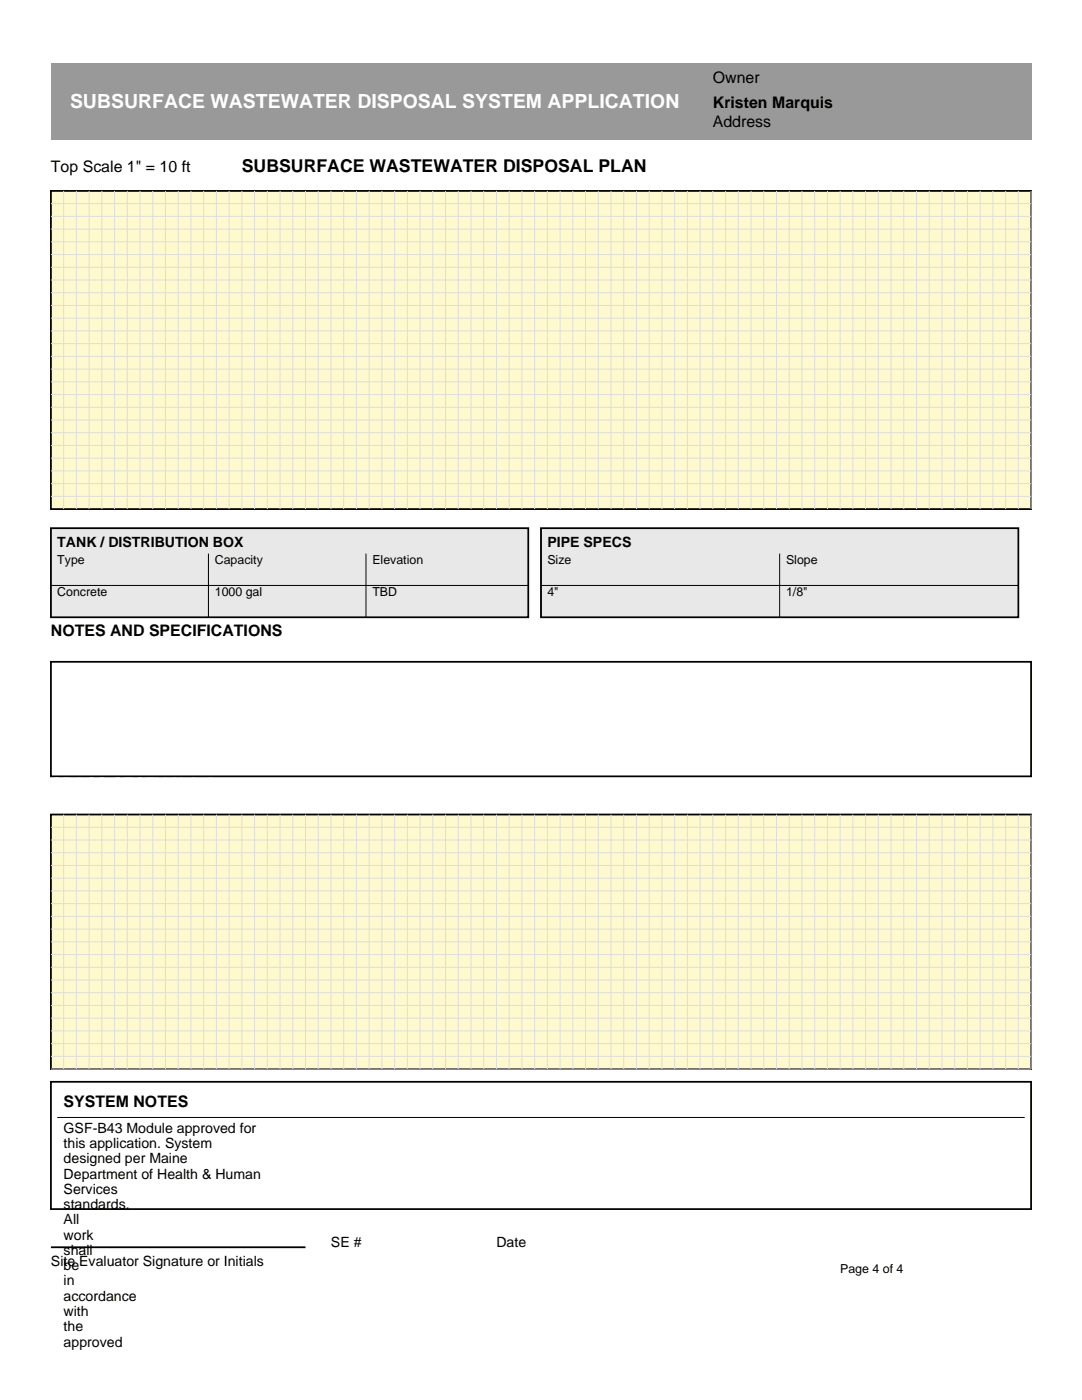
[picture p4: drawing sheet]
<svg xmlns="http://www.w3.org/2000/svg" width="216mm" height="279mm" viewBox="0 0 216 279" stroke-linecap="round" stroke-linejoin="round" font-family="sans-serif">
<defs><g id="words">
<text font-size="3.9" fill="#fff" x="14" y="21.6">SUBSURFACE WASTEWATER DISPOSAL SYSTEM APPLICATION</text>
<text font-size="3.5" x="48.3" y="34.3">SUBSURFACE WASTEWATER DISPOSAL PLAN</text>
<g font-size="3.2">
<text x="142.2" y="16.5">Owner</text>
<text x="142.2" y="21.6">Kristen Marquis</text>
<text x="142.2" y="25.4">Address</text>
<text x="10.2" y="34.3">Top Scale 1&quot; = 10 ft</text>
<text x="10.2" y="127">NOTES AND SPECIFICATIONS</text>
<text x="12.7" y="221">SYSTEM NOTES</text>
</g>
<text font-size="3.2" fill="#fff" x="10.2" y="157.5">CROSS-SECTION A-A</text>
<g font-size="2.8">
<text x="11.4" y="109.2">TANK / DISTRIBUTION BOX</text>
<text x="109.2" y="109.2">PIPE SPECS</text>
<text x="12.7" y="226.1">GSF-B43 Module approved for</text>
<text x="12.7" y="229.1">this application. System</text>
<text x="12.7" y="232.2">designed per Maine</text>
<text x="12.7" y="235.2">Department of Health &amp; Human</text>
<text x="12.7" y="238.3">Services</text>
<text x="12.7" y="241.3">standards.</text>
<text x="12.7" y="244.3">All</text>
<text x="12.7" y="247.4">work</text>
<text x="12.7" y="250.4">shall</text>
<text x="66" y="248.9">SE #</text>
<text x="99.1" y="248.9">Date</text>
<text x="10.2" y="252.7">Site Evaluator Signature or Initials</text>
<text x="12.7" y="253.5">be</text>
<text x="12.7" y="256.5">in</text>
<text x="12.7" y="259.6">accordance</text>
<text x="12.7" y="262.6">with</text>
<text x="12.7" y="265.7">the</text>
<text x="12.7" y="268.7">approved</text>
</g>
<g font-size="2.5">
<text x="11.4" y="112.5">Type</text>
<text x="42.9" y="112.5">Capacity</text>
<text x="74.3" y="112.5">Elevation</text>
<text x="109.2" y="112.5">Size</text>
<text x="156.8" y="112.5">Slope</text>
<text x="11.4" y="118.9">Concrete</text>
<text x="42.9" y="118.9">1000 gal</text>
<text x="74.3" y="118.9">TBD</text>
<text x="109.2" y="118.9">4&quot;</text>
<text x="156.8" y="118.9">1/8&quot;</text>
<text x="167.6" y="254">Page 4 of 4</text>
</g>
</g></defs>
<path d="M10.2 12.7h195.5v15.2h-195.5z" fill-rule="evenodd" fill="#999"/>
<path d="M10.2 38.1h195.5v63.5h-195.5z" fill-rule="evenodd" fill="#fffacd" stroke="#000" stroke-width=".35"/>
<g fill="none" stroke="#ddd" stroke-width=".2">
<path d="M12.7 38.1v63.5M15.2 38.1v63.5M17.8 38.1v63.5M20.3 38.1v63.5M22.9 38.1v63.5M25.4 38.1v63.5M27.9 38.1v63.5M30.5 38.1v63.5M33 38.1v63.5M35.6 38.1v63.5M38.1 38.1v63.5M40.6 38.1v63.5"/>
<path d="M43.2 38.1v63.5M45.7 38.1v63.5M48.3 38.1v63.5M50.8 38.1v63.5M53.3 38.1v63.5M55.9 38.1v63.5M58.4 38.1v63.5M61 38.1v63.5M63.5 38.1v63.5M66 38.1v63.5M68.6 38.1v63.5M71.1 38.1v63.5"/>
<path d="M73.7 38.1v63.5M76.2 38.1v63.5M78.7 38.1v63.5M81.3 38.1v63.5M83.8 38.1v63.5M86.4 38.1v63.5M88.9 38.1v63.5M91.4 38.1v63.5M94 38.1v63.5M96.5 38.1v63.5M99.1 38.1v63.5M101.6 38.1v63.5"/>
<path d="M104.1 38.1v63.5M106.7 38.1v63.5M109.2 38.1v63.5M111.8 38.1v63.5M114.3 38.1v63.5M116.8 38.1v63.5M119.4 38.1v63.5M121.9 38.1v63.5M124.5 38.1v63.5M127 38.1v63.5M129.5 38.1v63.5M132.1 38.1v63.5"/>
<path d="M134.6 38.1v63.5M137.2 38.1v63.5M139.7 38.1v63.5M142.2 38.1v63.5M144.8 38.1v63.5M147.3 38.1v63.5M149.9 38.1v63.5M152.4 38.1v63.5M154.9 38.1v63.5M157.5 38.1v63.5M160 38.1v63.5M162.6 38.1v63.5"/>
<path d="M165.1 38.1v63.5M167.6 38.1v63.5M170.2 38.1v63.5M172.7 38.1v63.5M175.3 38.1v63.5M177.8 38.1v63.5M180.3 38.1v63.5M182.9 38.1v63.5M185.4 38.1v63.5M188 38.1v63.5M190.5 38.1v63.5M193 38.1v63.5"/>
<path d="M195.6 38.1v63.5M198.1 38.1v63.5M200.7 38.1v63.5M203.2 38.1v63.5M205.7 38.1v63.5M10.2 40.6h195.5M10.2 43.2h195.5M10.2 45.7h195.5M10.2 48.3h195.5M10.2 50.8h195.5M10.2 53.3h195.5M10.2 55.9h195.5"/>
<path d="M10.2 58.4h195.5M10.2 61h195.5M10.2 63.5h195.5M10.2 66h195.5M10.2 68.6h195.5M10.2 71.1h195.5M10.2 73.7h195.5M10.2 76.2h195.5M10.2 78.7h195.5M10.2 81.3h195.5M10.2 83.8h195.5M10.2 86.4h195.5"/>
<path d="M10.2 88.9h195.5M10.2 91.4h195.5M10.2 94h195.5M10.2 96.5h195.5M10.2 99.1h195.5"/>
</g>
<path d="M10.2 105.4h95.2v17.8h-95.2z" fill-rule="evenodd" fill="#e8e8e8" stroke="#000" stroke-width=".35"/>
<path d="M10.2 116.8h95.2M41.6 110.5v12.7M73 110.5v12.7" fill="none" stroke="#000" stroke-width=".2"/>
<path d="M107.9 105.4h95.3v17.8h-95.3z" fill-rule="evenodd" fill="#e8e8e8" stroke="#000" stroke-width=".35"/>
<path d="M107.9 116.8h95.3M155.6 110.5v12.7" fill="none" stroke="#000" stroke-width=".2"/>
<path d="M10.2 132.1h195.5v22.8h-195.5z" fill-rule="evenodd" fill="#fff" stroke="#000" stroke-width=".35"/>
<path d="M10.2 162.6h195.5v50.8h-195.5z" fill-rule="evenodd" fill="#fffacd" stroke="#000" stroke-width=".35"/>
<g fill="none" stroke="#ddd" stroke-width=".2">
<path d="M10.2 165.1h195.5M10.2 167.6h195.5M10.2 170.2h195.5M10.2 172.7h195.5M10.2 175.3h195.5M10.2 177.8h195.5M12.7 162.6v50.8M15.2 162.6v50.8M17.8 162.6v50.8M20.3 162.6v50.8M22.9 162.6v50.8M25.4 162.6v50.8"/>
<path d="M27.9 162.6v50.8M30.5 162.6v50.8M33 162.6v50.8M35.6 162.6v50.8M38.1 162.6v50.8M40.6 162.6v50.8M43.2 162.6v50.8M45.7 162.6v50.8M48.3 162.6v50.8M50.8 162.6v50.8M53.3 162.6v50.8M55.9 162.6v50.8"/>
<path d="M58.4 162.6v50.8M61 162.6v50.8M63.5 162.6v50.8M66 162.6v50.8M68.6 162.6v50.8M71.1 162.6v50.8M73.7 162.6v50.8M76.2 162.6v50.8M78.7 162.6v50.8M81.3 162.6v50.8M83.8 162.6v50.8M86.4 162.6v50.8"/>
<path d="M88.9 162.6v50.8M91.4 162.6v50.8M94 162.6v50.8M96.5 162.6v50.8M99.1 162.6v50.8M101.6 162.6v50.8M104.1 162.6v50.8M106.7 162.6v50.8M109.2 162.6v50.8M111.8 162.6v50.8M114.3 162.6v50.8M116.8 162.6v50.8"/>
<path d="M119.4 162.6v50.8M121.9 162.6v50.8M124.5 162.6v50.8M127 162.6v50.8M129.5 162.6v50.8M132.1 162.6v50.8M134.6 162.6v50.8M137.2 162.6v50.8M139.7 162.6v50.8M142.2 162.6v50.8M144.8 162.6v50.8M147.3 162.6v50.8"/>
<path d="M149.9 162.6v50.8M152.4 162.6v50.8M154.9 162.6v50.8M157.5 162.6v50.8M160 162.6v50.8M162.6 162.6v50.8M165.1 162.6v50.8M167.6 162.6v50.8M170.2 162.6v50.8M172.7 162.6v50.8M175.3 162.6v50.8M177.8 162.6v50.8"/>
<path d="M180.3 162.6v50.8M182.9 162.6v50.8M185.4 162.6v50.8M188 162.6v50.8M190.5 162.6v50.8M193 162.6v50.8M195.6 162.6v50.8M198.1 162.6v50.8M200.7 162.6v50.8M203.2 162.6v50.8M205.7 162.6v50.8h-195.5M10.2 180.3h195.5"/>
<path d="M10.2 182.9h195.5M10.2 185.4h195.5M10.2 188h195.5M10.2 190.5h195.5M10.2 193h195.5M10.2 195.6h195.5M10.2 198.1h195.5M10.2 200.7h195.5M10.2 203.2h195.5M10.2 205.7h195.5M10.2 208.3h195.5M10.2 210.8h195.5"/>
</g>
<path d="M10.2 215.9h195.5v25.4h-195.5z" fill-rule="evenodd" fill="#fff" stroke="#000" stroke-width=".35"/>
<path d="M11.4 223h193.1" fill="none" stroke="#000" stroke-width=".2"/>
<path d="M10.2 248.9h50.8" fill="none" stroke="#000" stroke-width=".35"/>
<use href="#words"/>
</svg>
